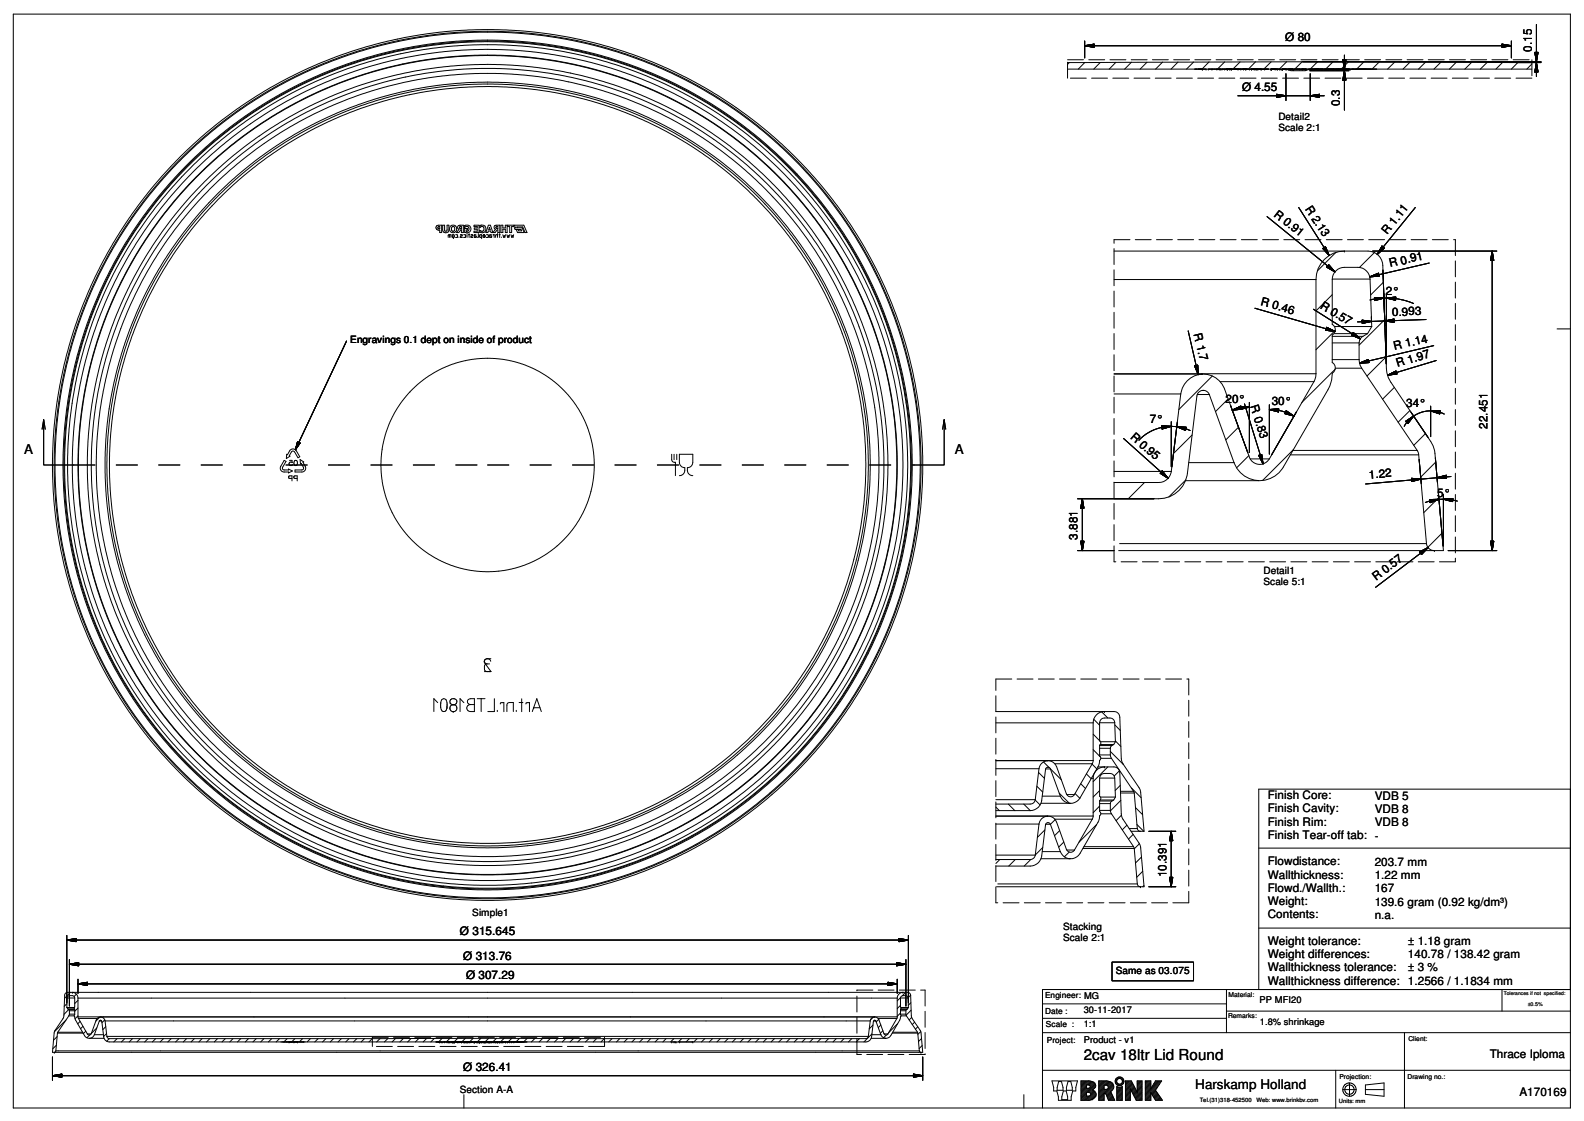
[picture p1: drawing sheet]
<svg xmlns="http://www.w3.org/2000/svg" width="594mm" height="420mm" viewBox="0 0 594 420" stroke-linecap="round" stroke-linejoin="round" font-family="sans-serif">
<defs><g id="words">
<text font-size="5.7" x="406.5" y="397.4">2cav 18ltr Lid Round</text>
<g font-size="5">
<text x="9.1" y="170.3">A</text>
<text x="358.1" y="170.3">A</text>
<text x="448.3" y="408.2">Harskamp Holland</text>
</g>
<g font-size="4.4">
<text x="482" y="15.4">Ø 80</text>
<text x="574.5" y="19.4" transform="rotate(-90 574.5 19.4)">0.15</text>
<text x="465.8" y="34.2">Ø 4.55</text>
<text x="502.4" y="39.8" transform="rotate(-90 502.4 39.8)">0.3</text>
<text x="477.5" y="80.8" transform="rotate(38 477.5 80.8)">R 0.91</text>
<text x="489.4" y="78.1" transform="rotate(57 489.4 78.1)">R 2.13</text>
<text x="520.2" y="88" transform="rotate(-51 520.2 88)">R 1.11</text>
<text x="521.3" y="100.2" transform="rotate(-13 521.3 100.2)">R 0.91</text>
<text x="519.8" y="110.7">2°</text>
<text x="472.6" y="114.3" transform="rotate(15 472.6 114.3)">R 0.46</text>
<text x="494.9" y="115.3" transform="rotate(31 494.9 115.3)">R 0.57</text>
<text x="522.1" y="118.4" transform="rotate(-2 522.1 118.4)">0.993</text>
<text x="447.7" y="125.2" transform="rotate(76 447.7 125.2)">R 1.7</text>
<text x="523.1" y="131.2" transform="rotate(-13 523.1 131.2)">R 1.14</text>
<text x="524.1" y="137.7" transform="rotate(-17 524.1 137.7)">R 1.97</text>
<text x="459.6" y="150.9">20°</text>
<text x="468.9" y="152.4" transform="rotate(72 468.9 152.4)">R 0.83</text>
<text x="477" y="151.8">30°</text>
<text x="527.4" y="152.5">34°</text>
<text x="431.3" y="158.5">7°</text>
<text x="557.9" y="160.8" transform="rotate(-90 557.9 160.8)">22.451</text>
<text x="423.7" y="164" transform="rotate(41 423.7 164)">R 0.95</text>
<text x="513.5" y="179.5" transform="rotate(-5 513.5 179.5)">1.22</text>
<text x="539" y="186.1">5°</text>
<text x="404.1" y="202.2" transform="rotate(-90 404.1 202.2)">3.881</text>
<text x="516.1" y="217.8" transform="rotate(-37 516.1 217.8)">R 0.57</text>
<text x="475.5" y="299.6">Finish Core:</text>
<text x="515.6" y="299.8">VDB 5</text>
<text x="475.5" y="304.5">Finish Cavity:</text>
<text x="515.6" y="304.8">VDB 8</text>
<text x="475.5" y="309.5">Finish Rim:</text>
<text x="515.6" y="309.7">VDB 8</text>
<text x="475.5" y="314.4">Finish Tear-off tab: --</text>
<text x="475.5" y="314.4">Finish Tear-off tab:</text>
<text x="437.5" y="328.8" transform="rotate(-90 437.5 328.8)">10.391</text>
<text x="475.5" y="329.3">Wallthickness:</text>
<text x="475.5" y="324.3">Flowdistance:</text>
<text x="515.6" y="329.5">1.22 mm</text>
<text x="515.6" y="324.6">203.7 mm</text>
<text x="475.5" y="334.2">Flowd./Wallth.:</text>
<text x="515.6" y="334.5">167</text>
<text x="475.5" y="339.2">Weight:</text>
<text x="515.6" y="339.4">139.6 gram (0.92 kg/dm³)</text>
<text x="475.5" y="344.1">Contents:</text>
<text x="515.6" y="344.4">n.a.</text>
<text x="172.5" y="350.6">Ø 315.645</text>
<text x="173.7" y="359.7">Ø 313.76</text>
<text x="475.5" y="359.1">Weight differences:</text>
<text x="475.5" y="354.1">Weight tolerance:</text>
<text x="528.1" y="359.2">140.78 / 138.42 gram</text>
<text x="528.1" y="354.2">± 1.18 gram</text>
<text x="475.5" y="364.1">Wallthickness tolerance:</text>
<text x="528.1" y="364.1">± 3 %</text>
<text x="174.8" y="367">Ø 307.29</text>
<text x="475.5" y="369.1">Wallthickness difference: 1.2566 / 1.1834 mm</text>
<text x="475.5" y="369.1">Wallthickness difference:</text>
<text x="173.7" y="401.4">Ø 326.41</text>
<text x="558.7" y="396.4">Thrace Iploma</text>
<text x="569.8" y="410.8">A170169</text>
</g>
<g font-size="3.8">
<text x="479.5" y="45">Detail2</text>
<text x="479.5" y="49.2">Scale 2:1</text>
<text x="131.4" y="128.7">Engravings 0.1 dept on inside of product</text>
<text x="473.9" y="215">Detail1</text>
<text x="473.9" y="219.2">Scale 5:1</text>
<text x="177.1" y="343.2">Simple1</text>
<text x="398.7" y="352.6">Scale 2:1</text>
<text x="398.7" y="348.4">Stacking</text>
<text x="418.5" y="365">Same as 03.075</text>
<text x="172.4" y="409.6">Section A-A</text>
</g>
<g font-size="3.5">
<text x="472.4" y="375.9">PP MFI20</text>
<text x="406.5" y="379.8">30-11-2017</text>
<text x="406.5" y="385.1">1:1</text>
<text x="472.5" y="384">1.8% shrinkage</text>
<text x="406.5" y="390.8">Product - v1</text>
</g>
<g font-size="3.1">
<text x="392" y="374.1">Engineer: MG</text>
<text x="392" y="379.9">Date :</text>
<text x="392.3" y="384.9">Scale :</text>
<text x="392.6" y="391">Project:</text>
</g>
<g font-size="2.5">
<text x="460.7" y="373.5">Material:</text>
<text x="460.6" y="381.6">Remarks:</text>
<text x="528.2" y="390.2">Client:</text>
<text x="502.3" y="404.3">Projection:</text>
<text x="527.9" y="404.3">Drawing no.:</text>
</g>
<g font-size="2.2">
<text x="450" y="413.2">Tel.(31)318-452500</text>
<text x="471.3" y="413.2">Web: www.brinkbv.com</text>
<text x="502.2" y="413.5">Units: mm</text>
</g>
<text font-size="2" x="573" y="377.2">±0.5%</text>
<text font-size="1.9" x="564" y="372.9">Tolerances if not specified:</text>
</g></defs>
<g fill="none" stroke="#000" stroke-width=".38">
<path d="M5 5.3h584v410h-584zM406.8 17.1l3.5-.5v1.1zM406.8 17.1h160M406.8 15.4v6.3M563.3 16.6l3.5 .5-3.5 .6zM566.8 15.4v6.3M575.6 19.6h1.2l-.6 3.6zM576.2 9.2v19.5M400.4 25.9h84.5M400.4 23.5h6.4M401 23.5l-.6 .6M406.8 23.5l80-.3 91.2 .3"/>
<path d="M406.8 23.5l-2.4 2.4M412.7 23.4l-2.5 2.5M418.5 23.4l-2.5 2.5M424.3 23.3l-2.5 2.6M430.2 23.3l-2.6 2.6M436 23.3l-2.6 2.6M441.8 23.2l-2.6 2.7M447.7 23.2l-2.7 2.7M450.9 25.9h.1M452.3 25.9h.1M453.2 25.9h.1M453.5 23.2l-2.7 2.7"/>
<path d="M454.5 25.9h.1M456.4 25.9h.1M457.3 25.9h.1M457.8 25.9h.1M458.3 25.9h.1M459.3 25.9h.1M459.3 23.2l-2.7 2.7M460.3 25.9h.1M461.1 25.9h.1M461.8 25.9h.1M461.8 25.9h.3M462.9 25.9h.7h-.7"/>
<path d="M464.3 35.9h32.3M464.3 25.9h.1M464.6 25.9h-.3h.6M465.1 23.2l-2.7 2.7M465.4 25.9h.1M466.4 25.9h.1M467.2 25.9h.1M468.6 25.9h.1M469.4 25.9h.1M470.3 25.9h4h-4M470.4 25.9h.1M470.7 25.9h.1"/>
<path d="M470.9 23.2l-2.7 2.7M471.4 25.9h.1M471.8 25.9h.1M472.4 25.9h.4M473 25.9h.1M474.3 25.9h.1M476.7 25.9h.1M476.7 23.2l-2.7 2.7M476.8 25.9h.1M476.9 25.9h.1M478.2 25.9h.1M478.8 35.3l3.5 .6-3.5 .6z"/>
<path d="M479 25.9h.1M479.9 25.9h.1M480.4 25.9h.1M480.9 25.9h.1M481 25.9h.1M482.3 27.6v10.1M482.3 25.9h.1M482.5 23.2l-2.7 2.7M483.4 25.9h.1M484 25.9h.1M484.8 25.9h.8h-.8M484.9 25.9h.1"/>
<path d="M485.6 25.9h88.9M487.4 25.9h.1M488.3 23.2l-3.3 3.3M488.4 25.9h.1M488.6 23.2h89.4M489.9 25.9h.1M491.2 26.5h14.8M491.4 35.9l3.5-.6v1.2zM491.4 27.6v10.1M491.7 25.9h.1M491.9 25.9h-.3h.6M492.8 25.9h.1"/>
<path d="M494.1 23.2l-2.7 2.7-1.9 .6h-5.3l-1.9-.6M494.3 25.9h.1M494.5 25.9h.1M495.9 25.9h.1M496.8 25.9h.1M497.2 25.9h.1M498.2 25.9h.1M499.9 23.2l-2.7 2.7M500.1 25.9h.1M501.5 25.9h.1M501.8 25.9h.1M503.5 25.9h.1"/>
<path d="M503.6 22.4h1.2l-.6 3.5zM504.2 26.5l.6 3.5h-1.2zM504.2 20.7v20.6M504.8 25.9h.1M505.7 23.2l-2.7 2.7M506.5 25.9h.1M511.5 23.2l-2.7 2.7M517.3 23.2l-2.7 2.7M523.1 23.2l-2.7 2.7M528.9 23.2l-2.7 2.7M534.7 23.3l-2.7 2.6M540.4 23.3l-2.6 2.6"/>
<path d="M546.2 23.3l-2.6 2.6M551.9 23.4l-2.5 2.5M557.7 23.4l-2.5 2.5M563.5 23.5l-2.5 2.4M569.2 23.5l-2.4 2.4M574.5 24l-1.9 1.9M576.2 23.5l.6 3.5h-1.2zM487.1 77.8l11.4 18M530.8 77.8l-14.3 17.5M417.8 94.1h95.3a5.6 5.6 0 0 1 5.5 5.4l1.4 38.6a9.1 9.1 0 0 0 1.7 5.2l14.9 22.1a9.1 9.1 0 0 1 1.6 4.5l3.2 36.5h-121.8M475.2 81.2l25.5 20.7M496.1 93.1l1-.6 1.4 3.3z"/>
<path d="M498.3 99.2l2.4 2.7-3.1-1.8zM501 94.6l-6.9 7M504.2 94.1a10.7 10.7 0 0 0-10.6 10.7M514.8 94.1h46.6M515.5 94.7l-5.6 5.5M518.3 92.2l.9 .8-2.7 2.3zM536 98.6l-22.3 5.2M559.6 94.1l.6 3.5h-1.2zM559.6 94.1v112.3M417.8 104.8h75.8M470.7 115.5l30 8.7M492.6 115.9l17.6 11.1"/>
<path d="M493.6 104.8v35.3M499.7 110.4l-6.1 6.1M499.7 104.6h14.1M513.7 103.8l3.3-1.4 .3 1.1zM513.8 104.6a4.6 4.6 0 0 0-4.5-4.4h-5.1a4.6 4.6 0 0 0-4.5 4.6v16.8a2.3 2.3 0 0 1 0 4v10.3a2.49 2.49 0 0 1 0 4.2l-.3 2.3-1.4 3.7-16.7 28.9a10.2 10.2 0 0 1-9.8 5.1 10.2 10.2 0 0 1-8.7-6.7M513.8 112.4l5-.7 3.6 .1 3.8 .6 4 1.3M513.8 104.6l.7 17.8M514.3 118.7l.1 1.9M515.5 111.5l3.5 .2-3.4 .9zM518.8 105.8l-4.8 4.8M519.3 119.8l-9.6 9.6M520 111.7l3.5-.4-.1 1.2z"/>
<path d="M520 109.9v26.5M534.8 119.8l-25.7 .8M130 127.8l-19.2 40.8M445.6 124l3.8 16.4M448 137.2l1.2-.3 .2 3.5zM497.5 122.7l3.2 1.5-3.5-.4zM499.7 134.8h10M499.7 128.5h10M499.7 126.1h11.5M500.5 125.1h12.4M500.6 122.4h13.9M500.8 138.4l-12.6 12.5"/>
<path d="M500.8 138h9.9M500.8 123.8l-7.2 7.3M507.5 124.6l2.7 2.4-3.3-1.4zM509.7 134.8l.5 2.2 .5 1M509.7 128.5v6.3M509.9 136.1l3.3-1.4 .2 1.2zM510.7 138l20.8 30.8M510.9 120l3.5 .5-3.5 .7zM511.2 126.1l-1 .8-.5 1.6M512.9 125.1l-1.7 1M514.5 122.4l-1.6 2.7M519.3 120.3l3.5-.7 .1 1.2z"/>
<path d="M519.8 133.8l-7.1 7.1M537.7 129.5l-27.8 6.6M538.6 135.1l-18.2 5.5M584 123.3h5M16.4 157.3v17h11.3M354.1 157.3v17h-11.3M417.8 140.2h33.2h-.3M417.8 140.1h75.8M417.8 147.7h25M435.7 159.6l3.6 .2-3.4 1zM439.3 158.1v16.8M441.4 159.9l3.5 .2-.3 1.2z"/>
<path d="M442.8 147.7a8.5 8.5 0 0 1 7.5-7.4 8.5 8.5 0 0 1 9 5.5l9.3 25.5a4.1 4.1 0 0 0 3.5 2.8 4.1 4.1 0 0 0 4-2.1M442.8 147.7l-3.5 29M449 147.9h4.6M450.9 146.3h.6M453.6 147.9a2.41 2.41 0 0 0-2.6-1.6 2.41 2.41 0 0 0-2.1 2.1l-3.6 29a10.8 10.8 0 0 1-10.7 9.5h-30.5M453.6 147.9l9.2 25.5M454.7 140.9l-12.6 12.6M457.6 143h35.2M460.6 149.5l-4.7 4.8M462.1 153.7l3.3-1.5 .3 1.2zM465 152.3l3.6 .3-3.4 .9zM466.8 151.4l6.9 22.5"/>
<path d="M468.6 152.6l-3 .2-3.5 .9M468.6 150.8v18.8M476.1 153.5l3.5-.3-.1 1.2zM476.1 153.5l4.8 .6 4.4 1.9M476.1 151.7v18.5M482.4 154l2.9 2-3.4-1zM486.2 154.4l-9.3 16.1M492.8 143l-16.7 29M493.6 140.1l-.1 1.1-.7 1.8M520.4 140.6l3.2-1.5 .3 1.1zM522.9 145.2l-4.4 4.4M527.2 157.9l3-1.9-2.2 2.7z"/>
<path d="M528.8 153.9l-4.4 4.3M529.2 154.5l6.4 9.5M536.6 154h3.5l-.1 1.1zM536.6 152.2v11.5M541.6 155.2l-3.8-1.1h-2.5l-2.1 .4-1.6 .6-2.3 1.5-1.7 1.7-.9 1.5M15.8 160.9l.6-3.6 .6 3.6M111.6 165.7l.9 .4-1.7 2.5zM353.5 160.9l.6-3.6 .6 3.6M417.8 176.7h21.5M421.4 164.3l16.7 15M435.9 176.5l2.2 2.8-3-1.9zM439.3 176.7a4.8 4.8 0 0 1-4.7 4.1h-16.8"/>
<path d="M444.7 179.9l-6.3 6.4M445.8 173.4h17M446.4 161.4l-4.4-1.4-2.3-.2-3.1 .2-2.9 .7-2 .9-1.9 1.1-2.7 2.3M447.1 163l-7 7M464.5 160.1l-4.8 4.8M468.4 170.8l-4.6 4.5M468.9 172h7.2M472.1 170.7l1.1-.4 .5 3.6zM484 170.5h48.1M484.9 168.8h46.6M485.1 168.5l-11.6 11.6M529.4 179.3l3.5 .3-3.4 .9z"/>
<path d="M531.5 168.8l.6 1.7M532.1 170.5l2.9 33.3M534.6 162.5l-4.4 4.4M538.3 171.7l.8 9.1M538.5 173.2l-5.7 5.6M539 179l3.4-.9 .1 1.2zM544.2 178.6l-32 2.8M405.9 186.9l.6 3.6h-1.2zM405.9 186.9v19.5M429.3 180.8l-6.1 6.1M471.9 180.1l-27.2 .1M536.1 187.2h3.6l-3.3 1.2z"/>
<path d="M539.6 186.5l-5.6 5.7M540.8 199.9l-5.3 5.2M541.4 187.1l3.5-.2-.1 1.1zM541.4 185.3v19.3M546.6 187.8l-2.8-.6-3.5-.1-3 .4-2.7 .8M404.1 206.4h13.7M405.3 202.9h1.2l-.6 3.5zM419.9 203.8h115.1M532.4 206.9l3.2-1.7-2.5 2.6zM535 203.8a2.92 2.92 0 0 0 2.8 2.6M535.6 205.2l-19.7 14.9M543.1 206.4h18.3"/>
<path d="M559 202.9h1.2l-.6 3.5zM373.5 266.7h44.3a2.17 2.17 0 0 1 2.2 2.1l.6 16.1 .6 1.4 6 8.9 .6 1.8 1.3 14.6h-4.9M373.5 270.9h36.5M410 270.9v14.2M410 275.2l2.4 2.4M410.2 269.6l2.2 2.2M412.4 277.7a.91 .91 0 0 1 0 1.6v4.1a.98 .98 0 0 1 0 1.7l-.6 2.4M412.4 270.9h5.7M412.4 279.4h4.6M412.6 277.7l.1 .2M412.7 279.1h5M412.8 278h5.5"/>
<path d="M413.2 266.8l2.3 2.3M414.2 266.7a4.2 4.2 0 0 0-4.2 4.2M417 279.4l-.6 1.1M417.7 279.1l-.7 .3M418.1 270.9a1.81 1.81 0 0 0-1.8-1.8h-2.1a1.88 1.88 0 0 0-1.8 1.8v6.8M418.1 270.9l.2 7.1M418.1 271.7l2.1 2.1M418.3 278l-.6 1.1M418.3 277.7l2.1 2.1M373.5 285.1h19.3M373.5 285.1h36.5M373.5 288.1h16.2"/>
<path d="M373.5 299.7h14.8M388.2 299.8l1.9 1.9M388.3 299.7a1.91 1.91 0 0 1-1.9 1.7h-12.9M388.9 294.7l2.2 2.2M389.5 289.5l2.2 2.2M389.7 288.1a3.4 3.4 0 0 1 3-2.9 3.4 3.4 0 0 1 3.6 2.2l3.7 10.2a1.67 1.67 0 0 0 1.4 1 1.67 1.67 0 0 0 1.6-.8M389.7 288.1l-1.4 11.6M390.9 298.4h6.8M391.4 285.6l2 2M392.2 288.2h1.7M392.9 287.6h.2M393.9 288.2a.93 .93 0 0 0-1-.6 .93 .93 0 0 0-.8 .8l-1.4 11.6a4.3 4.3 0 0 1-4.3 3.8"/>
<path d="M393.9 288.2l3.8 10.2M393.9 288.2l4.2 4.1M395.6 286.3h14.1M397.3 297.3l3.8 3.8M400.1 297.8h2.9M403.2 297.4l1.8 1.8M405.3 293.8l1.8 1.7M407.5 290.1l1.7 1.7M409.3 291.7h.7M409.6 286.4l1.7 1.8M409.7 286.3l-6.7 11.5M410 285.1l-.3 1.2"/>
<path d="M410 291.7v14.2M410 281l2.8 2.8M411.8 287.4h6a2.24 2.24 0 0 1 2.2 2.2l.6 16.1 .6 1.4 6.4 9.6 1.5 15.7h-55.3M411.8 287.5l-6.7 11.5a4.1 4.1 0 0 1-3.9 2.1 4.1 4.1 0 0 1-3.5-2.7M412.4 291.6h5.7M412.4 283h4M412.4 280.5h4M412.4 296.3l-2.4 2.4M412.7 299.8h5M412.8 298.7h5.5M412.9 284.2h3.9M414.2 287.4a4.3 4.3 0 0 0-4.2 4.3"/>
<path d="M415.5 287.4l-5.5 5.5M416.4 283l.4 1.2M416.4 280.5v2.5M416.4 281.6l4.9 5M416.8 284.2l8.3 12.4M417.7 299.8l-.7 .4M418.1 291.6a1.81 1.81 0 0 0-1.8-1.7h-2.1a1.88 1.88 0 0 0-1.8 1.8v6.7a.87 .87 0 0 1 .5 .8 .87 .87 0 0 1-.5 .8v4.2a.99 .99 0 0 1 0 1.7l-.3 1.8-7 12.1a4.1 4.1 0 0 1-3.9 2 4.1 4.1 0 0 1-3.5-2.6M418.1 291.6l.2 7.1M418.3 298.7l-.6 1.1M419.9 288.9l-2 2M420.2 294.4l-2 1.9M420.2 296.6h4.9"/>
<path d="M420.3 297.2h5.1M420.4 300l-3.9 3.9M424.3 295.3l3.7 3.7M425.1 296.6l.3 .6M425.4 297.2l1.1 13.4M589 295.8h-116.9v75.1M373.5 305.9h19.3M373.5 305.9h36.5M373.5 308.9h16.2M373.5 303.8h12.9M373.5 302.5l1.3 1.3M378.2 301.4l2.4 2.4"/>
<path d="M384 301.4l2.4 2.4M389.7 308.9a3.4 3.4 0 0 1 3-3 3.4 3.4 0 0 1 3.6 2.2l3.7 10.2a1.67 1.67 0 0 0 1.4 1.1 1.67 1.67 0 0 0 1.6-.8M389.7 308.9l-1.4 11.6M390.4 301.1h10.9M390.9 319.2h6.8M391.1 317.7l-2.8 2.8M391.9 311.1l-2.8 2.8M392.2 308.9h1.7M392.9 308.4h.2M393.9 308.9a.95 .95 0 0 0-.9-.6 .95 .95 0 0 0-.9 .9l-1.4 11.6a4.3 4.3 0 0 1-4.3 3.8h-12.9M393.9 308.9l3.8 10.3M395.6 307h14.1"/>
<path d="M395.7 307.2l-1.8 1.8M397.4 311.3l-1.9 1.9M399 315.6l-1.9 1.9M400.1 318.6h2.9M401 319.4l-1.8 1.7M406.1 318h19.3M406.5 317.3h18.6M409.7 307l-6.7 11.6M410 305.9l-.3 1.1M411.3 309l-6.6 6.7M412.4 303.7h4M412.4 301.2h4"/>
<path d="M412.4 300.2h4.6M412.4 302.1l-2.4 2.5M412.9 305h3.9M416.4 303.7l.4 1.3M416.4 301.2v2.5M416.8 305l8.3 12.3M417 300.2l-.6 1M420.6 305.6l-2 2M422.6 309.3l-1.7 1.7M423.5 310.6h3M425 312.8l-1.8 1.7M425.1 317.3l.3 .7"/>
<path d="M425.4 318l1.1 13.3M425.9 302.7l2.6 2.7M426.4 309l2.6 2.6M426.5 310.6a1.17 1.17 0 0 0 1.2 1M427.3 316.2l-1.9 1.9M430.9 311.6h10.1M439.2 311.6l.6 3.5h-1.2zM439.2 311.6v20.8M472.1 317.9h116.9M373.5 320.5h14.8M374.2 331.3h52.3M375 322.2l-1.5 1.4"/>
<path d="M380.8 322.2l-2.5 2.4M386.6 322.2l-2.5 2.4M388.3 320.5a1.91 1.91 0 0 1-1.9 1.7h-12.9M390.4 321.9h10.9M426.5 331.3a1.16 1.16 0 0 0 1.2 1.1M428.1 321.2l-2.2 2.3M428.6 326.6l-2.3 2.2M429 331.9l-.4 .5M430.9 332.4h10.1M438.6 328.8h1.2l-.6 3.6zM25.1 352.3l3.5-.5v1.1zM25.1 352.3h315.6"/>
<path d="M25.1 350.6v25.2M26 359.7v17.4M337.2 351.8l3.5 .5-3.5 .6zM339.8 359.7v17.4M340.7 350.6v25.2M472.1 347.9h116.9M24.5 372.3l.9-.4h315a1.16 1.16 0 0 1 1.1 1.1l.3 8.1 3.5 5.4 .8 7.9h-326.4l.7-7.9 3.5-5.4 .4-8.3zM25.1 377.6l.3 .5M25.1 377.6h2.7M25.1 376.2l-1 1M25.2 374.1a.87 .87 0 0 1 .9-.9h1a.87 .87 0 0 1 .9 .9v3.3l-.2 .3 .2 2.6-.2 .5 .4 1.3 3.5 6.1a2.04 2.04 0 0 0 2 1 2.04 2.04 0 0 0 1.7-1.4M25.2 374.1l-.1 3.5"/>
<path d="M25.2 374.1h2.8M25.4 378.1l.3 .2M25.4 378.1h2.4M25.7 378.3l.3 .5M25.7 378.3h2.3M25.8 378.4l-1.8 1.8M26 361.4l3.5-.6v1.2zM26 378.8v1.3M26 378.8h2M26 361.4h313.8M26.4 371.9l-2.2 2.3M27.1 371.9a2.17 2.17 0 0 1 2.1 2.2"/>
<path d="M28.7 372.6l-.9 .9M29.2 368.8l3.6-.6v1.2zM29.2 367v5.3M29.2 374.1v7M29.2 374.1h307.3M29.2 368.8h307.3M29.2 377.8l-1.2 1.3M29.2 374.9l-1.2 1.2M333 368.2l3.5 .6-3.5 .6zM336.2 360.8l3.6 .6-3.6 .6zM336.5 367v5.3M336.5 374.1v7"/>
<path d="M337.7 374.1h2.9M337.7 378.8h2.1M337.7 378.3h2.4M337.7 376.8l-1.2 1.2M337.7 379.7l-1.2 1.2M337.8 373.9l-1.3 1.2M337.9 378.1h2.5M337.9 377.6h2.8M338.7 371.9a2.17 2.17 0 0 0-2.2 2.2M339.7 371.9l-1.3 1.3M339.8 378.8v1.3M340.1 378.3l-.3 .5"/>
<path d="M340.4 378.1l-.3 .2M340.6 374.1l-.3-.7-.6-.2-1.4 .1-.5 .4-.1 3.7 .3 .4-.3 .4v2.1l.2 .6-.5 1.5-3.3 5.8a2.07 2.07 0 0 1-2 1 2.07 2.07 0 0 1-1.7-1.4M340.6 374.1l.1 3.5M340.7 377.6l-.3 .5M341.5 373l-.9 1M341.6 375.8l-1 1M341.7 378.6l-1.9 1.9M391 376.3h69M417.1 360.6h30.5v7h-30.5zM460 379h129M460 370.9v16.2M563.3 370.9v8.1"/>
<path d="M589 370.9h-198v44.4M19.7 396.2v8.7M20.9 393.9l-.5 .5M20.9 393.9h323.9M21.2 391.8l-1.4 1.3M21.4 388.5l-1.3 1.4M21.5 387.2l-.6 6.7M21.5 387.2h9.7M21.7 386.9l-.2 .3M21.7 386.9h9.3M24.7 382.4l-4.3 4.3M25.8 380.7l-4.1 6.2"/>
<path d="M25.8 380.7h2M26 380.1l-.2 .6M26 380.1h2M29.2 381.1l.2 .6M29.2 381.1h307.3M29.2 380.7l-1.1 1.1M29.4 381.7h7M29.4 381.7l3.4 5.8M30 382.8l-.8 1M31.1 384.7l-.9 .9M32.2 386.5l-.9 .9M32.8 387.5h1.4"/>
<path d="M33.6 389.2h5.4M33.6 387.9l-1 1.1M35.4 387.8h3.4M36.3 385.3l-2 2M37.2 382.7l.6-.3 .4 .4 .7 5.8a2.11 2.11 0 0 0 2.2 1.9h140.8M37.2 382.7l-1.8 5.1M37.2 382.7h.9M37.5 381.2l-1.6 1.5M37.7 382.4h.1M37.8 381.2h290.1M39.3 382.3l-1.1 1M39.4 382.7a1.72 1.72 0 0 0-1.5-1.5 1.72 1.72 0 0 0-1.8 1.1l-1.9 5.1a.8 .8 0 0 1-.7 .6 .8 .8 0 0 1-.7-.5"/>
<path d="M39.4 382.7l.7 5.8M39.4 382.7h287M39.7 384.8l-1.1 1.1M40 387.4l-1.1 1.1M40.1 388.5l.7 .8h284.1l.5-.3 .3-.5M40.1 388.5h285.6M41 389.3l-1 1M43.9 389.3l-1.2 1.2M46.8 389.3l-1.3 1.2M49.7 389.3l-1.2 1.2M52.6 389.3l-1.3 1.2M55.5 389.3l-1.2 1.2"/>
<path d="M58.4 389.3l-1.3 1.2M61.3 389.3l-1.2 1.2M64.2 389.3l-1.3 1.2M67.1 389.3l-1.2 1.2M70 389.3l-1.3 1.2M72.9 389.3l-1.2 1.2M75.8 389.3l-1.2 1.2M78.7 389.3l-1.2 1.2M81.6 389.3l-1.2 1.2M84.5 389.3l-1.2 1.2M87.4 389.3l-1.2 1.2M90.3 389.3l-1.2 1.2"/>
<path d="M93.2 389.3l-1.2 1.2M96.1 389.3l-1.2 1.2M99 389.3l-1.2 1.2M101.9 389.3l-1.2 1.2M104.8 389.3l-1.2 1.2M107.7 389.3l-1.2 1.2M108.4 390.5h.1M110.2 390.5h.1M110.6 389.3l-1.2 1.2M111.5 390.5h.1M113.5 389.3l-1.2 1.2M116.4 389.3l-1.2 1.2"/>
<path d="M119.3 389.3l-1.2 1.2M122.2 389.3l-1.2 1.2M125.1 389.3l-1.2 1.2M128 389.3l-1.2 1.2M130.9 389.3l-1.2 1.2M133.8 389.3l-1.2 1.2M136.7 389.3l-1.2 1.2M139.6 389.3l-1.2 1.2M142.5 389.3l-1.2 1.2M145.4 389.3l-1.2 1.2M148.3 389.3l-1.2 1.2M151.3 389.3l-1.3 1.2"/>
<path d="M154.2 389.2l-1.3 1.3M157.1 389.2l-1.3 1.3M160 389.2l-1.3 1.3M162.9 389.2l-1.3 1.3M164.9 390.5h.1M165.6 390.5h.1M165.8 389.2l-1.3 1.3M166 390.5h.1M166.7 390.5h.1M167.7 390.5h.1M168.1 390.5h.1M168.4 390.5h.1"/>
<path d="M168.6 390.5h.1M168.7 389.2l-1.3 1.3M169.1 390.5h.1M169.6 390.5h.1M170 390.5h.1M170.3 390.5h.1M170.4 390.5h.1M170.9 390.5h.4h-.4M171.6 390.5h.1M171.7 389.2l-1.4 1.3M171.7 390.5h.3M172.1 390.5h.1"/>
<path d="M173.1 390.5h.1M173.8 390.5h.1M174.2 390.5h.1M174.5 389.2l-1.3 1.3M174.6 390.5h2.1h-2.1M174.7 390.5h.1M174.8 390.5h.1M175.2 390.5h.1M175.4 390.5h.1M175.7 390.5h.1M175.9 390.5h.1M176.6 390.5h.1"/>
<path d="M177.5 389.2l-1.4 1.3M177.8 390.5h.1M177.9 390.5h.1M178.6 390.5h.1M179 390.5h.1M179.4 390.5h.1M179.7 390.5h.1M180 390.5h.1M180.4 389.2l-1.4 1.3M180.6 390.5l1 .3h2.6l1-.3M180.6 390.5h.1M181.2 390.5h.1"/>
<path d="M181.5 390.5h.1M181.9 390.5h.3h-.3M181.9 390.5h.1M183.2 390.5h.1M183.3 389.2l-1.7 1.6M183.7 390.5h.1M184.4 390.5h.1M184.9 390.5h.1M185.3 390.5h.1M185.4 390.5h.2M185.9 390.5h.1M186 390.5h.1"/>
<path d="M186.2 389.2l-1.6 1.5M186.6 390.5h.1M186.7 390.5h.1M187.4 390.5h.1M187.9 390.5h.1M188.1 390.5h.1M188.6 390.5h.1M189.1 389.2l-1.4 1.3M189.5 390.5h.1M190.2 390.5h.1M190.4 390.5h.1M191.2 390.5h.1"/>
<path d="M191.9 390.5h.1M191.9 389.2l-1.3 1.3M192.7 390.5h.1M194.9 389.2l-1.4 1.3M197.7 389.2l-1.3 1.3M200.7 389.2l-1.4 1.3M203.5 389.2l-1.3 1.3M206.4 389.2l-1.3 1.3M209.3 389.2l-1.3 1.3M212.2 389.2l-1.3 1.3M215.1 389.3l-1.3 1.2M218 389.3l-1.3 1.2"/>
<path d="M220.8 389.3l-1.2 1.2M223.7 389.3l-1.2 1.2M226.6 389.3l-1.2 1.2M229.5 389.3l-1.2 1.2M232.4 389.3l-1.2 1.2M235.3 389.3l-1.2 1.2M238.2 389.3l-1.2 1.2M241.1 389.3l-1.2 1.2M244 389.3l-1.2 1.2M246.9 389.3l-1.2 1.2M249.8 389.3l-1.2 1.2M251.9 390.5h.1"/>
<path d="M252.7 389.3l-1.2 1.2M252.8 390.5h.1M253.3 390.5h.1M253.8 390.5h.1M254.8 390.5h.1M255.6 389.3l-1.2 1.2M258.5 389.3l-1.2 1.2M259.8 390.5h.1M261.4 389.3l-1.2 1.2M264.3 389.3l-1.2 1.2M267.2 389.3l-1.2 1.2M270.1 389.3l-1.2 1.2"/>
<path d="M273 389.3l-1.2 1.2M275.9 389.3l-1.2 1.2M278.8 389.3l-1.2 1.2M281.7 389.3l-1.2 1.2M284.6 389.3l-1.2 1.2M287.5 389.3l-1.2 1.2M290.4 389.3l-1.2 1.2M293.3 389.3l-1.2 1.2M296.2 389.3l-1.2 1.2M299.1 389.3l-1.2 1.2M302 389.3l-1.2 1.2M304.9 389.3l-1.2 1.2"/>
<path d="M307.8 389.3l-1.2 1.2M310.7 389.3l-1.2 1.2M313.6 389.3l-1.2 1.2M316.5 389.3l-1.2 1.2M319.4 389.3l-1.2 1.2M322.3 389.3l-1.2 1.2M326.4 382.7a1.69 1.69 0 0 1 1.5-1.5 1.69 1.69 0 0 1 1.7 1.1l1.9 5.1a.81 .81 0 0 0 .8 .6 .81 .81 0 0 0 .7-.5M326.4 382.7l-.7 5.8M326.7 389.2h5.5M327 387.8h3.4M327 387.5l-3 3M327.4 384.2l-1.4 1.4"/>
<path d="M327.4 381.3l-.9 1M327.6 382.7h.9M328 382.4h.1M328.5 382.7l-.6-.3-.3 .4-.7 5.8a2.2 2.2 0 0 1-2.2 1.9h-142.5M328.5 382.7l1.9 5.1M329.3 381.7h7.1M329.6 382.1l-1 .9M330.4 384.2l-1 .9M331.1 386.3l-.9 1M331.6 387.5h1.4M332.4 387.9l-1 1.1M334.6 387.2h9.6"/>
<path d="M334.8 386.9h9.3M336.4 381.7l-3.4 5.8M336.5 381.1l-.1 .6M336.6 383.7l-3.3 3.4M337.7 380.1h2.1M338 380.7h1.9M339.8 380.1l.1 .6M339.9 380.7l4.2 6.2M341.9 381.3l-.9 1M343 383.1l-.9 .9M344.1 386.9l.1 .3M344.2 387.2l.6 6.7"/>
<path d="M344.2 384.9l-.9 .8M344.8 393.9l.6 .5M345.3 386.6l-1.1 1.1M345.6 389.2l-1.1 1.2M345.9 391.9l-1.2 1.1M346.1 396.2v8.7M391 387.1h198M391 381.7h69M526.7 387.1v28.2M19.7 403.2l3.5-.6v1.1zM19.7 403.2h326.4M174 410.3v5"/>
<path d="M342.6 402.6l3.5 .6-3.5 .5zM384 410.3v5M391 401.2h198M394.5 405.1h9.6l-.6 2.5v1.3h-1.2l-.6 2.2v1.3h-4.7v-1.3l-.6-2.2h-1.2v-1.3zM397 405.4h1.1l.6 2.2v1h-2.2zM398.8 408.9h1.1l.5 3.3h-2.2v-1.1zM400.6 405.4h1l.6 3.2h-2.2v-1zM405.4 412.4h2.8M405.5 405.1l-.1 .1M406 405.1l-.6 .6M406.4 405.1l-1 1M406.9 405.1l-1.5 1.5"/>
<path d="M407.3 405.1l-1.9 1.9M407.5 409.4h.7a.75 .75 0 0 1 .9 .8 .75 .75 0 0 1-1.1 .6h-.5zM407.5 406.7l1.2 .1 .1 .9-1.3 .2zM407.5 410.4l-2 2M407.5 406.8l-2.1 2M407.5 409.9l-2.1 2M407.5 410.8l-1.6 1.6M407.5 407.2l-2.1 2.1M407.5 407.7l-2.1 2M407.5 409.4l-2.1 2.1M407.7 407.9l-2.3 2.3M407.8 405.1l-2.4 2.4"/>
<path d="M407.9 410.8l-1.5 1.6M408.2 407.9l-2.8 2.7M408.2 405.1l-2.8 2.8M408.4 410.8l-1.6 1.6M408.7 405.1l-3.3 3.3M409.1 405.2l-1.5 1.5M409.5 405.3l-1.4 1.4M409.8 408.6l.5 .3a1.54 1.54 0 0 1 .8 1.6 1.54 1.54 0 0 1-1.2 1.3l-1.7 .6M409.8 408.5l.4-.4a1.34 1.34 0 0 0 .8-1.4 1.34 1.34 0 0 0-1.2-1.1l-1.3-.5h-3.1v7.3M409.8 408.5v.1M409.8 405.3l-1.3 1.4M410.1 408.6l-1.1 1.1"/>
<path d="M410.2 405.5l-1.4 1.3M410.4 408.8l-1.3 1.3M410.4 405.6l-1.5 1.6M410.6 405.8l-5.2 5.3M410.7 409l-3.5 3.4M410.8 406.1l-3.2 3.3M410.8 409.2l-3.1 3.2M410.9 407.4l-2.1 2.1M410.9 406.5l-2.9 2.9M411 406.9l-2.6 2.5M411 409.5l-2.9 2.9M411 410.8l-1.3 1.4"/>
<path d="M411.1 409.9l-2.5 2.5M411.1 410.3l-2 2.1M412.3 405.1l-.2 .2M412.7 405.1l-.6 .7M413.2 405.1l-1.1 1.1M413.6 405.1l-1.5 1.6M414.1 405.1l-2 2M414.1 406.7l1.3 .2 .3 .4-.2 .7-.4 .3h-1zM414.1 412.3l-.1 .1M414.1 407.3l-2 2.1M414.1 410l-2 2.1M414.1 411.4l-1 1"/>
<path d="M414.1 407.8l-2 2M414.1 410.5l-1.9 1.9M414.1 406.9l-2 2M414.1 410.9l-1.5 1.5M414.1 411.8l-.6 .6M414.1 408.2l-2 2.1M414.5 408.3l-2.4 2.4M414.5 405.1l-2.4 2.5M414.9 405.1a2.25 2.25 0 0 1 2.4 1.1 2.25 2.25 0 0 1-.3 2.6l-.4 .3 1.5 3.3M414.9 405.1h-2.8v7.3h2v-2.5l.7 .1 .9 2.4h2.4M414.9 408.3l-2.8 2.9M414.9 405.1l-2.8 3"/>
<path d="M415.4 405.2l-3.3 3.3M415.8 405.2l-1.5 1.5M416.2 405.3l-1.5 1.4M416.5 405.4l-1.4 1.4M416.6 409.3l-1.5 1.5M416.8 409.6l-1.6 1.5M416.8 405.6l-1.3 1.3M416.9 409.9l-1.5 1.6M417.1 410.2l-1.6 1.6M417.1 405.7l-1.5 1.5M417.2 410.5l-1.6 1.6M417.3 405.9l-1.6 1.7"/>
<path d="M417.4 410.8l-1.6 1.6M417.5 411.1l-1.3 1.3M417.5 406.2l-5.4 5.4M417.6 406.5l-3.3 3.4M417.7 411.4l-1 1M417.7 407.8l-2.7 2.7M417.7 406.9l-3.1 3M417.7 407.3l-2.8 2.9M417.8 411.7l-.7 .7M417.9 412.1l-.3 .3M418.1 412.4h-.1M418.8 405.3l-.5 .5"/>
<path d="M418.8 407.2l.7 .3 1.4-.3v5.2h-2.1zM418.9 405.7l-.4 .4M419 404.7l-.8 .7M419.1 407.3l-.3 .2M419.1 406l-.4 .4M419.3 406.2l-.4 .4M419.4 407.5l-.6 .5M419.6 403.7l-1.3 1.3M419.6 406.3l-.4 .5M419.8 407.5l-1 .9M420 406.4l-.5 .5M420 403.6l-.7 .8"/>
<path d="M420.2 407.5l-1.4 1.4M420.4 403.7l-.5 .5M420.7 403.9l-.4 .4M420.9 411.3l-1.1 1.1M420.9 407.7l-2.1 2.1M420.9 408.6l-2.1 2.1M420.9 409.5l-2.1 2.1M420.9 410.8l-1.6 1.6M420.9 412.2l-.2 .2M420.9 408.2l-2.1 2M420.9 407.3l-2.1 2M420.9 409.1l-2.1 2"/>
<path d="M420.9 410l-2.1 2M420.9 410.4l-2 2M420.9 411.7l-.6 .7M421 404.1l-.4 .4M421.2 404.3l-.4 .4M421.4 404.6l-.5 .4M421.4 405.8l-1 1M421.5 404.9l-.5 .5M421.5 405.3l-.2-.9-.8-.7h-1.2l-.7 .5-.4 .8 .3 1.1 .8 .7h1.1M421.5 405.3l-.3 1-.8 .5M421.5 405.3l-1.6 1.6M422.1 412.4h1.9l-.1-4.2 2.3 4.2"/>
<path d="M422.1 405.1h2.2l2.2 4.3M422.1 405.1v7.3M422.1 405.1v.1M422.6 405.1l-.5 .5M423 405.1l-.9 1M423.5 405.1l-1.4 1.4M423.9 408.3l-1.8 1.8M424 411.9l-.6 .5M424 410.1l-1.9 1.8M424 411.4l-1.1 1M424 412.3l-.1 .1M424 410.5l-1.9 1.9"/>
<path d="M424 408.7l-1.9 1.8M424 409.2l-1.9 1.8M424 411l-1.5 1.4M424 405.1l-1.9 1.9M424 409.6l-1.9 1.8M424.3 405.2l-2.2 2.2M424.5 405.5l-2.4 2.3M424.6 405.8l-2.5 2.5M424.8 406.1l-2.7 2.7M424.9 406.4l-2.8 2.8M425.1 406.7l-3 3M425.3 407l-1.3 1.3"/>
<path d="M425.4 407.2l-1.3 1.4M425.6 407.5l-1.3 1.3M425.7 407.8l-1.3 1.3M425.9 408.1l-1.3 1.3M426 408.4l-1.2 1.3M426.2 408.7l-1.3 1.3M426.3 409l-1.2 1.3M426.5 409.4h.1M426.5 409.4v-4.3h1.8v7.3h-2.1M426.6 405.1l-.1 .2M427.1 405.1l-.6 .6M427.5 405.1l-1 1.1"/>
<path d="M428 405.1l-1.5 1.5M428.3 410.2l-2.2 2.2M428.3 408.8l-2.6 2.7M428.3 406.6l-1.8 1.8M428.3 407.5l-3.1 3.1M428.3 405.2l-1.8 1.9M428.3 407.9l-2.9 3M428.3 407l-1.8 1.9M428.3 409.7l-2.3 2.4M428.3 406.1l-1.8 1.9M428.3 408.4l-2.8 2.8M428.3 410.6l-1.8 1.8"/>
<path d="M428.3 411.5l-.9 .9M428.3 405.7l-1.8 1.8M428.3 411.1l-1.3 1.3M428.3 411.9l-.4 .5M428.3 409.3l-2.5 2.5M429.8 405.1l-.3 .2M430.2 405.1l-.7 .7M430.7 405.1l-1.2 1.2M431.1 405.1l-1.6 1.6M431.6 405.1l-2.1 2.1M431.6 409.6h.1M431.6 408h.1"/>
<path d="M431.6 405.1h-2.1v7.3h2.1v-2.8M431.6 410.9l-1.5 1.5M431.6 412.3l-.1 .1M431.6 407.3l-2.1 2.1M431.6 409.6l1.8 2.8M431.6 411.4l-1 1M431.6 405.1v2.9M431.6 410.5l-1.9 1.9M431.6 406.4l-2.1 2.1M431.6 406l-2.1 2.1M431.6 406.9l-2.1 2M431.6 410l-2.1 2.1"/>
<path d="M431.6 405.6l-2.1 2M431.6 407.8l-2.1 2M431.6 411.8l-.6 .6M433.4 405.1h2.3l-2.3 3.5 2.6 3.8h-2.6M433.4 405.1l-.1 .1M433.4 405.1l-1.8 2.9M433.4 408.7l-1.4 1.4M433.6 408.9l-1.5 1.5M433.8 409.2l-1.5 1.5M433.8 405.1l-1.2 1.3M434 409.5l-1.5 1.5M434 407.6l-2.2 2.2"/>
<path d="M434.1 409.7l-1.4 1.5M434.3 405.1l-2.3 2.4M434.3 410l-1.5 1.5M434.5 410.3l-1.5 1.5M434.7 410.5l-1.5 1.6M434.7 405.1l-5.2 5.2M434.9 410.8l-1.5 1.5M434.9 406.3l-5.4 5.3M435.1 411.1l-1.4 1.3M435.2 405.1l-5.7 5.7M435.2 411.4l-1 1M435.4 411.6l-.8 .8"/>
<path d="M435.6 405.1l-6.1 6.1M435.6 411.9l-.5 .5M435.8 412.2l-.3 .2M501 401.2v14.1M512.1 406.7l7-.8v5l-7-.7z"/>
<circle cx="182.9" cy="174.3" r="159.3"/>
<circle cx="182.9" cy="174.3" r="157.5"/>
<circle cx="182.9" cy="174.3" r="141.8"/>
<circle cx="182.9" cy="174.3" r="146.8"/>
<circle cx="182.9" cy="174.3" r="162.2"/>
<circle cx="182.9" cy="174.3" r="150.1"/>
<circle cx="182.9" cy="174.3" r="143.5"/>
<circle cx="182.9" cy="174.3" r="158.9"/>
<circle cx="182.9" cy="174.3" r="163.2"/>
<circle cx="182.9" cy="174.3" r="142.8"/>
<circle cx="182.9" cy="174.3" r="158.7"/>
<circle cx="182.9" cy="174.3" r="153.5"/>
<circle cx="182.9" cy="174.3" r="148.6"/>
<circle cx="182.9" cy="174.3" r="153.6"/>
<circle cx="182.9" cy="174.3" r="162.6"/>
<circle cx="182.9" cy="174.3" r="40"/>
<circle cx="182.9" cy="174.3" r="155.8"/>
<circle cx="419.9" cy="405.3" r="1.07"/>
<circle cx="506.1" cy="408.4" r="1.75"/>
<circle cx="506.1" cy="408.4" r="2.52"/>
</g>
<path d="M503.6 408.4h5M506.1 405.9v5M512.1 408.4h7" fill="none" stroke="#000" stroke-width=".38" stroke-dasharray="10 2 2 2"/>
<g fill="none" stroke="#000" stroke-width=".38" stroke-dasharray="6 2 6 2">
<path d="M400.4 22.4h174.1M400.4 29.3v-6.9M574.5 29.3h-174.1M574.5 22.4v6.9M163.5 85.3l.1-.4M163.6 85.6l-.1-.3M163.6 84.9l.2-.3M163.7 85.9l-.1-.3M163.9 86.1l-.2-.2M164.2 85.3l.1-.2M164.2 85.5v-.2M164.3 86.2l-.4-.1"/>
<path d="M164.3 85.1l.1-.1M164.3 85.6l-.1-.1M164.4 85l.2-.1M164.5 84.4l-.7 .2M164.5 85.7l-.2-.1M164.6 86.3h.3M164.6 86.3l-.3-.1M164.6 84.9h.2M164.7 85.8l-.2-.1M164.8 84.9h.1M164.9 85.8h-.2M164.9 86.3v.9"/>
<path d="M164.9 87.2h.7M164.9 84.9v.9M164.9 85.8h.1M165.6 87.2v-2.8M165.6 84.4h-1.1M166 84.4v1.8M166 86.2l.3 .8M166.3 87l.9 .2M166.7 86.1v-1.7M166.7 84.4h-.7M166.8 86.6l-.1-.5M167.2 87.2l.9-.2"/>
<path d="M167.5 86.6h-.7M167.7 84.4v1.7M167.7 86.1l-.2 .5M168.1 87l.3-.8M168.1 88.3l.1-.2M168.1 89v-.7M168.2 88.1l.2-.1M168.4 86.2v-1.8M168.4 84.4h-.7M168.4 88h.2M168.6 85.8a1.35 1.35 0 0 0 .8 1.3 1.35 1.35 0 0 0 1.5-.3M168.6 88v1"/>
<path d="M169.1 88h-.5M169.1 89v-1M169.3 85.8l.1-.4M169.4 85.4l.1-.3M169.4 86.2l-.1-.4M169.5 85.1l.2-.2M169.5 86.5l-.1-.3M169.6 88.3v.1M169.6 88.4v.2M169.6 88.6v.1M169.6 88.7l.1 .2M169.7 84.9l.7 .2"/>
<path d="M169.7 86.7l-.2-.2M169.7 88.1l-.1 .2M169.7 88.9l.2 .1M169.9 88l-.2 .1M169.9 89h.1M170 89h.1M170 89l.3-.1M170 88h-.1M170.2 86.7h-.5M170.3 88.9v-.1M170.3 88.1l-.3-.1M170.3 88.8v-.1"/>
<path d="M170.3 88.7v-.1M170.3 88.6v-.2M170.3 88.4v-.1M170.3 88.3v-.2M170.4 85.1l.1 1.1M170.4 86.5l-.2 .2M170.5 86.2l-.1 .3M170.9 89h.1M170.9 84.8a1.35 1.35 0 0 0-1.5-.4 1.35 1.35 0 0 0-.8 1.4M170.9 86.8a1.76 1.76 0 0 0 0-2M171 89h.1M171.1 89h.1"/>
<path d="M171.2 87.2h.8M171.2 89h.1M171.3 88h-.4M171.3 89l.2-.1M171.5 88.1l-.2-.1M171.5 88.9l.1-.1M171.6 88.8v-.1M171.6 88.3l-.1-.2M171.6 88.7v-.4M172 84.5h.2M172 84.5l-.4 .7 .1 .5M172 87.2l.8-1.1"/>
<path d="M172.1 86l-.4-.3M172.1 86l-.9 1.2M172.1 88.9v.1M172.2 84.5l.4-.1M172.3 85.3l.2-.3M172.4 85.4l-.1-.1M172.5 85.6l-.1-.2M172.5 85l.1-.1M172.6 85.6h-.1M172.6 84.9h.2M172.6 88.8l.2 .1M172.7 88.8h-.1"/>
<path d="M172.7 88.1v-.1M172.7 88h.1M172.8 88.9l.1 .1M172.8 86.1h.3M172.8 84.9h.3M172.8 88.6l-.1 .2M172.8 88h.2M172.9 85.7l-.3-.1M172.9 89h.3M173 88h.1M173.1 86.1v1.1M173.1 87.2h.7"/>
<path d="M173.1 84.9v.8M173.1 85.7h-.2M173.1 88h.2M173.2 89l.1-.1M173.2 88.4l-.4 .2M173.3 88.9h.1M173.3 88l.1 .2M173.4 88.2l-.2 .2M173.8 87.2v-2.8M173.8 84.4h-1.2M173.9 89h.1M174 89h.2"/>
<path d="M174.2 84.6v.7M174.2 85.3h.1M174.2 85.6v1.4M174.2 84.6l.4-.2M174.2 89h.1M174.2 85.3l.2-.2M174.2 89h.2M174.4 85.1l.2-.1M174.4 88h-.5M174.4 89l.2-.1M174.6 85l.8-.1M174.6 88.1l-.2-.1"/>
<path d="M174.6 88.9v-.1M174.6 87.2l-.4-.2M174.6 87.2a1.48 1.48 0 0 0 2.1-1.4 1.48 1.48 0 0 0-2.1-1.4M174.6 88.8l.1-.1M174.7 88.3l-.1-.2M174.7 88.7v-.4M174.8 86.7v-.5M174.8 86.2h.6M174.9 86.7h-.1M175.2 87.5v.2M175.2 88v1M175.4 86.2v-.6"/>
<path d="M175.4 85.6h-1.2M175.4 84.9l.3 .2M175.7 85.1l.1 .3M175.7 86.5l-.8 .2M175.8 85.4l-.1 1.1M175.9 88h-.2M175.9 87.5v.5M175.9 88v1M176.1 88h-.2M176.6 88.8l.1 .1M176.6 88.8h.1M176.6 88.1l.1-.1"/>
<path d="M176.7 88.9l.2 .1M176.7 88h.1M176.8 88.6l-.2 .2M176.8 88h.1M176.9 89h.2M176.9 88h.1M177 88h.2M177.1 89l.1-.1M177.2 88.4l-.4 .2M177.2 88.9h.1M177.2 88l.1 .2M177.3 88.2l-.1 .2"/>
<path d="M177.8 84.4v.5M177.8 84.9h1.2M177.8 86.7v.5M177.8 87.2h1.9M177.9 85.4v.5M177.9 85.9h1.1M177.9 88.2v-.2M177.9 88.4v-.2M177.9 88.4h.5M177.9 89v-.6M177.9 88h.2M178.1 88h.4"/>
<path d="M178.4 88.4l.2 .1M178.4 89h-.5M178.6 88.5v.1M178.6 88.9l-.2 .1M178.6 88.6v.2M178.6 88.8v.1M179 84.9v.5M179 85.4h-1.1M179 85.9v.8M179 86.7h-1.2M179.3 88.9l-.2 .1M179.4 88.7l-.1 .2"/>
<path d="M179.4 87.5v1.2M179.7 87.2v-2.8M179.7 84.4h-1.9M179.9 88.1h.1M179.9 88.3v-.2M179.9 88.4v-.1M179.9 88.6v-.2M179.9 88.7v-.1M180 84.6v.7M180 85.3h.1M180 86.4v.6M180 84.6l.3-.2"/>
<path d="M180 88.1l.2-.1M180 88.9l-.1-.2M180 85.3l.3-.3M180 86.4h.1M180.2 86.4h-.2M180.2 88h.4M180.2 89l-.2-.1M180.3 86.6l-.1-.2M180.3 85l.2-.1M180.3 84.4h.3M180.5 86.7l-.2-.1M180.5 84.9h.6"/>
<path d="M180.6 88v1M180.6 89v.5M180.6 89h-.4M180.9 87.2l-.9-.2M180.9 87.2l1-.3M181.1 84.9l.2 .2M181.1 86.7h-.6M181.2 88.5h.7M181.2 88.3v.2M181.2 88.3h.1M181.2 89h.4M181.3 86.5l-.2 .2"/>
<path d="M181.3 88.1l-.1 .2M181.3 85.1l.2 .3M181.4 88l-.1 .1M181.5 85.4v.8M181.5 86.2l-.2 .3M181.5 88h-.1M181.6 88h-.1M181.6 88h.1M181.6 89l.2-.1M181.7 88h-.1M181.8 88.1l-.1-.1M181.8 88.9l.1-.2"/>
<path d="M181.9 86.9a1.82 1.82 0 0 0 0-2.1M181.9 84.8l-1.3-.4M181.9 88.7v-.2M181.9 88.3l-.1-.2M181.9 88.5v-.2M181.9 88.5h.1M182.2 87.2h.8M182.4 89h.1M182.5 89h.2M182.7 89h.1M182.8 89h.1M182.9 88h-.5"/>
<path d="M182.9 89l.2-.1M183 87.2l.1-.6M183.1 88.1l-.2-.1M183.1 88.9v-.1M183.1 86.6h.9M183.1 88.8l.1-.1M183.2 84.4l-1 2.8M183.2 88.3l-.1-.2M183.2 88.7v-.4M183.3 86.1l.3-.9M183.6 85.2l.2 .9M183.7 88.2v-.2"/>
<path d="M183.7 88.4v-.2M183.7 88.4h.5M183.7 89v-.6M183.7 88h.2M183.8 86.1h-.5M183.9 88h.5M183.9 84.4h-.7M184 86.6l.2 .6M184.2 87.2h.7M184.2 88.4l.2 .1M184.2 89h-.5M184.4 88.5v.1"/>
<path d="M184.4 88.9l-.2 .1M184.4 88.6v.2M184.4 88.8v.1M184.9 87.2h.8M184.9 87.2l-1-2.8M184.9 88v.1M185.1 88h-.2M185.2 88h-.1M185.3 88h-.1M185.3 89v-1M185.6 84.5h.3M185.6 84.5l-.3 .7 .1 .5"/>
<path d="M185.7 87.2l.8-1.1M185.8 86l-.4-.3M185.8 86l-.9 1.2M185.9 88.3l.1-.2M185.9 89v-.7M185.9 84.5l.4-.1M186 88.1l.2-.1M186 85.4v-.1M186 85.3v-.2M186 85.1l.2-.1M186.1 85.6l-.1-.2M186.2 85l.1-.1"/>
<path d="M186.2 88h.4M186.3 85.6h-.2M186.3 84.9h.2M186.5 86.1h.2M186.5 84.9h.2M186.6 85.7l-.3-.1M186.6 87.5v.5M186.6 88v1M186.7 86.1v1.1M186.7 87.2h.7M186.7 84.9v.8M186.7 85.7h-.1"/>
<path d="M187.4 88h-.3M187.4 87.5v.5M187.4 88v1M187.4 87.2v-2.8M187.4 84.4h-1.1M187.6 88h-.2M187.9 87.2h.7M187.9 84.4v2.8M188.1 88.9v.1M188.6 87.2v-1.3M188.6 85.9h.9M188.6 85.4v-1"/>
<path d="M188.6 84.4h-.7M188.9 89l-.3-1M189.1 88.3l-.2 .7M189.3 89l-.2-.7M189.5 85.9v1.3M189.5 87.2h.7M189.5 84.4v1M189.5 85.4h-.9M189.6 88l-.3 1M190.2 87.2v-2.8M190.2 84.4h-.7M190.4 84.4v.5"/>
<path d="M190.4 84.9h.8M190.4 89l-.3-1M190.6 88.3l-.2 .7M190.8 89l-.2-.7M191.1 88l-.3 1M191.2 84.9v2.3M191.2 87.2h.7M191.9 87.2v-2.3M191.9 84.9h.8M191.9 89l-.3-1M192.1 88.3l-.2 .7M192.4 89l-.3-.7"/>
<path d="M192.7 88l-.3 1M192.7 84.9v-.5M192.7 84.4h-2.3M192.9 85.4h2.9M193.2 86l-.3-.6M193.2 86h2.2M193.3 85.4l-.4-1M193.6 86l.5 1.2M193.9 85h2.1M194 85.4l-.1-.4M194.3 86l.2 .5M194.5 86.5h1.1"/>
<path d="M195.6 86.5l-.2-.5M196.5 84.4h-3.6M196.5 84.4l1.1 2.8M196.6 87.2h-2.5M196.6 87.2l-.8-1.8M196.9 87.2h.7M196.9 87.2l-.9-2.2M417.8 89.8h128M545.8 89.8v120.8M105.3 174.8a1.44 1.44 0 0 0 1.3 2.1M106 175.1v.7l.6 .3M106 175.1l1.3-2.2"/>
<path d="M106.6 172.6l-1.3 2.2M106.6 176.9h1.6M107.3 172.9l-.7-.3M107.4 171.9l1.3-.9M107.5 170.3l-.1 1.6M107.8 170.4l-.3-.1M108.2 176.9v.3M108.2 177.2l1.5-.7M108.2 175.8v.3M108.2 176.1h-1.6M108.2 179l.1 .2M108.2 178.7v.3"/>
<path d="M108.3 179.2h.1M108.3 178.5l-.1 .2M108.4 179.2l.3 .1M108.4 178.4l-.1 .1M108.4 173.9l.1 .3M108.4 173.7v.2M108.5 170.8l.8-1.4M108.5 174.2l.2 .2M108.5 173.5l-.1 .2M108.6 172.6h.9M108.6 169l-.8 1.4M108.7 174.4l.3 .1"/>
<path d="M108.7 173.3l-.2 .2M108.7 179.3h.8M108.7 178.4h-.3M108.7 171l-.2-.2M109 174.5h.3M109 173.2l-.3 .1M109.3 174.5l.2-.1M109.3 173.2h-.3M109.5 178.4h-.8M109.5 174.4l.1-.1M109.5 173.3l-.2-.1M109.5 172.6l.1 .8"/>
<path d="M109.6 174.3l.1-.2M109.6 173.4l-.1-.1M109.7 176.5l-1.5-.7M110.2 179l.1 .2M110.2 178.7v.3M110.2 173.7v-.3M110.2 173.4l.2-.5M110.3 179.2h.1M110.3 178.5l-.1 .2M110.4 174.1l-.2-.4M110.4 172.9l.1-.3M110.4 179.2l.3 .1"/>
<path d="M110.4 178.4l-.1 .1M110.5 169.4l-.6-.4-.6 .4M110.5 169.4l1.3 2.2M110.5 174.4l-.1-.3M110.5 172.6h.3M110.7 176.9h2.5M110.7 176.1v.8M110.7 179.3h.8M110.7 178.4h-.3M110.8 174.5l-.3-.1M110.8 172.6h.2M111 174.5h-.2"/>
<path d="M111 172.6h.3M111.2 169l-1.1-.7-.8 .1-.7 .6M111.3 174.4l-.3 .1M111.3 172.6l.2 .3M111.5 174.1l-.2 .3M111.5 172.9v.5M111.5 178.4h-.8M111.5 173.4v.3M111.5 173.7v.4M111.8 171.6l.6-.4M112.4 171.2l-1.2-2.2M112.6 172.3l.1 1.6"/>
<path d="M112.7 173.9l.3-.2M113 173.7l.8 1.4M113.2 176.9a1.44 1.44 0 0 0 1.3-2.1M113.2 176.1l.6-.3v-.7M113.2 176.1h-2.5M113.7 173.3l.2-.2M113.9 173.1l-1.3-.8M114.5 174.8l-.8-1.5M251.9 170.3v2M252.8 170.3v2M252.9 173.3l-.6-.2-.4-.8M253.3 173.3h-.4"/>
<path d="M253.3 173.3v5M253.8 170.3v2M254.8 170.3v3M256.8 175.3a2.09 2.09 0 0 1-2-2M256.8 175.3v1M256.8 176.3v.2a1.89 1.89 0 0 1-2 1.8M257.8 175.3v1M259.8 178.3l-.7-.2a2.09 2.09 0 0 1-1.3-1.8M259.8 173.3l-.1 .8a1.97 1.97 0 0 1-1.9 1.2M259.8 170.3v3M259.8 170.3h-5M109.5 180.3v-1.9"/>
<path d="M111.5 180.3v-1.9M417.8 210.6v-120.8M545.8 210.6h-128M181.6 247.9l.4-.7M181.7 248.4l-.1-.5M181.7 251.7h2.4M181.7 249.8v.9M181.7 250.7l.2 .8M181.7 247.9l.2 .6M181.9 248.5l.8 .3M181.9 251.5l.8 .2M181.9 247.2l-.2 .7"/>
<path d="M182 247.2l.8-.3M182 249.1l-.3 .7M182.6 246.9l-.7 .3M182.7 248.8l-.7 .3M182.7 251.7h.3M182.8 246.9l.8 .2M183 251.7h.5M183.3 250.5l-1.6-2.1M183.5 251.7h.6M183.6 248.8h-.9M183.6 247.1l.5 .8M184 251.5l-.7-1"/>
<path d="M184.1 246.9h-1.5M184.1 251.7l-.1-.2M373.5 254.5h72.3M445.8 254.5v83.9M162.7 261.9l1.5 1.5M162.7 266.7v-4.8M165.3 265.1v-.3M165.3 264.8v-.3M165.3 264.5v-.2M165.3 264.3v-.3M165.3 264v-.3M165.3 265.3v-.2"/>
<path d="M165.3 263.7v-.2M165.3 263.5v-.2M165.3 263.3l.3-1M165.5 266l-.2-.7M165.6 262.3l.8-.4M165.9 266.5l-.4-.5M166.4 266.7l-.5-.2M166.4 261.9l.9 .4M167 266.5l-.6 .2M167.3 266.3l-.3 .2M167.3 262.3l.3 1M167.4 266l-.1 .3"/>
<path d="M167.6 265.3h.1M167.6 265.3l-.2 .7M167.6 263.3l.1 .5M167.6 264.8v.1M167.6 264.9v.1M167.6 265v.3M167.7 263.8v.3M167.7 264.1v.2M167.7 264.3v.2M167.7 264.5l-.1 .3M168.7 265.6v-.2M168.7 265.4l.1-.2"/>
<path d="M168.7 263l.1 .5M168.8 265.7l-.1-.1M168.8 265.2v-.3M168.8 265.9v-.2M168.8 264.9l.3-.4M168.8 262.6l-.1 .4M168.8 263.5l.1 .1M168.9 263.6h.1M168.9 263.6v.1M168.9 262.3l-.1 .3M168.9 263.7l.2 .1M169 262.2l-.1 .1"/>
<path d="M169.1 266.4l-.3-.5M169.1 264.5l.6-.3M169.1 262.2h-.1M169.1 263.8l.6 .3M169.3 262l-.2 .2M169.5 266.7l-.4-.3M169.5 261.9l-.2 .1M169.7 264.2h.3M169.7 264.1l.3 .1M169.7 266.7h-.2M169.8 266.7h-.1M170 266.7h.1"/>
<path d="M170 266.7h-.2M170 264.2l.4-.1M170 261.9h-.5M170 264.2h.4M170.1 261.9h-.1M170.2 266.7h-.2M170.3 261.9h-.2M170.3 266.7h-.1M170.4 264.1l.6-.3M170.4 264.2l.6 .3M170.6 261.9h-.3M170.6 266.7h-.3"/>
<path d="M171 263.8l.1-.1M171 262.2l-.4-.3M171 264.5l.3 .4M171 266.4l-.4 .3M171.1 263.7l.1-.3M171.2 263.4l.2-.4M171.3 262.5l-.3-.3M171.3 264.9v.3M171.3 266l-.3 .4M171.3 262.7v-.2M171.3 265.2v.1M171.3 265.3l.1 .1"/>
<path d="M171.4 263l-.1-.3M171.4 265.4l-.1 .6M172.5 261.9l1.5 1.5M172.5 266.7v-4.8M175 265.4l.5 1M175.3 262.9l.4 .9M175.5 264.5l-.5 .9M175.5 266.4l1 .3M175.7 263.8l.8 .3M175.7 262.2l-.4 .7M176.5 264.1h1.4M176.5 264.1l-1 .4"/>
<path d="M176.5 266.7h1.4M176.5 261.9l-.8 .3M177.9 266.7v-2.6M177.9 261.9h-1.4M177.9 264.1v-2.2M180.5 266.7v-4.8M180.5 261.9h-1.5M181.9 261.9h-1.4M185.4 266.7h-2.4M185.4 261.9v4.8M186.5 266.2v.5M187.7 263.5l-.1 .4"/>
<path d="M188.1 263.4l-.4 .1M188.6 263.4h-.5M189 263.3l-.4 .1M189 266.7v-3.4M190.1 264.3l.2-.7M190.1 266.7v-2.4M190.3 263.6l.7-.3M191 263.3h1.5M192.5 263.3v3.4M193.6 266.2v.5M195.7 263.3h-1M195.7 261.9v1.4"/>
<path d="M195.7 263.3v3.4M196.1 263.3h-.4M197.4 263.5l-.2 .4M197.7 263.4l-.3 .1M198.2 263.4h-.5M198.6 263.3l-.4 .1M198.6 266.7v-3.4M200.1 265.3h.1M200.1 265.3l-.5 1.4M201.3 261.9l-1.2 3.4M202.5 265.3h-2.4M203 266.7l-1.7-4.8"/>
<path d="M373.5 338.4v-83.9M445.8 338.4h-72.3M321.4 371.1h25.6M347 371.1v24.1M139.7 392.2v-3.4M139.7 388.8h87M226.7 388.8v3.4M226.7 392.2h-87M321.4 395.2v-24.1M347 395.2h-25.6"/>
</g>
<g fill="#000">
<circle cx="504.2" cy="94.1" r=".17"/>
<circle cx="538" cy="206.4" r=".17"/>
<circle cx="414.2" cy="266.7" r=".17"/>
<circle cx="414.2" cy="287.4" r=".17"/>
<circle cx="427.7" cy="332.4" r=".17"/>
<circle cx="27.1" cy="371.9" r=".17"/>
<circle cx="338.7" cy="371.9" r=".17"/>
<circle cx="20.4" cy="394.4" r=".17"/>
<circle cx="345.4" cy="394.4" r=".17"/>
</g>
<path d="M27.7 174.3h155.2M182.9 174.3h159.9" fill="none" stroke="#000" stroke-width=".38" stroke-dasharray="8 8"/>
<g fill="#000">
<path d="M406.8 17.1l3.5-.5v1.1zM563.3 16.6l3.5 .5-3.5 .6zM575.6 19.6h1.2l-.6 3.6zM478.8 35.3l3.5 .6-3.5 .6zM491.4 35.9l3.5-.6v1.2zM504.2 26.5l.6 3.5h-1.2zM503.6 22.4h1.2l-.6 3.5zM576.2 23.5l.6 3.5h-1.2zM496.1 93.1l1-.6 1.4 3.3zM518.3 92.2l.9 .8-2.7 2.3zM559.6 94.1l.6 3.5h-1.2zM498.3 99.2l2.4 2.7-3.1-1.8z"/>
<path d="M515.5 111.5l3.5 .2-3.4 .9zM513.7 103.8l3.3-1.4 .3 1.1zM519.3 120.3l3.5-.7 .1 1.2zM520 111.7l3.5-.4-.1 1.2zM448 137.2l1.2-.3 .2 3.5zM497.5 122.7l3.2 1.5-3.5-.4zM507.5 124.6l2.7 2.4-3.3-1.4zM510.9 120l3.5 .5-3.5 .7zM509.9 136.1l3.3-1.4 .2 1.2zM465 152.3l3.6 .3-3.4 .9zM462.1 153.7l3.3-1.5 .3 1.2zM476.1 153.5l3.5-.3-.1 1.2z"/>
<path d="M482.4 154l2.9 2-3.4-1zM520.4 140.6l3.2-1.5 .3 1.1zM527.2 157.9l3-1.9-2.2 2.7zM536.6 154h3.5l-.1 1.1zM111.6 165.7l.9 .4-1.7 2.5zM435.7 159.6l3.6 .2-3.4 1zM435.9 176.5l2.2 2.8-3-1.9zM441.4 159.9l3.5 .2-.3 1.2zM472.1 170.7l1.1-.4 .5 3.6zM529.4 179.3l3.5 .3-3.4 .9zM539 179l3.4-.9 .1 1.2zM405.9 186.9l.6 3.6h-1.2z"/>
<path d="M536.1 187.2h3.6l-3.3 1.2zM541.4 187.1l3.5-.2-.1 1.1zM405.3 202.9h1.2l-.6 3.5zM532.4 206.9l3.2-1.7-2.5 2.6zM559 202.9h1.2l-.6 3.5zM439.2 311.6l.6 3.5h-1.2zM438.6 328.8h1.2l-.6 3.6zM25.1 352.3l3.5-.5v1.1zM337.2 351.8l3.5 .5-3.5 .6zM26 361.4l3.5-.6v1.2zM29.2 368.8l3.6-.6v1.2zM333 368.2l3.5 .6-3.5 .6z"/>
<path d="M336.2 360.8l3.6 .6-3.6 .6zM19.7 403.2l3.5-.6v1.1zM342.6 402.6l3.5 .6-3.5 .5z"/>
</g>
<use href="#words"/>
</svg>
